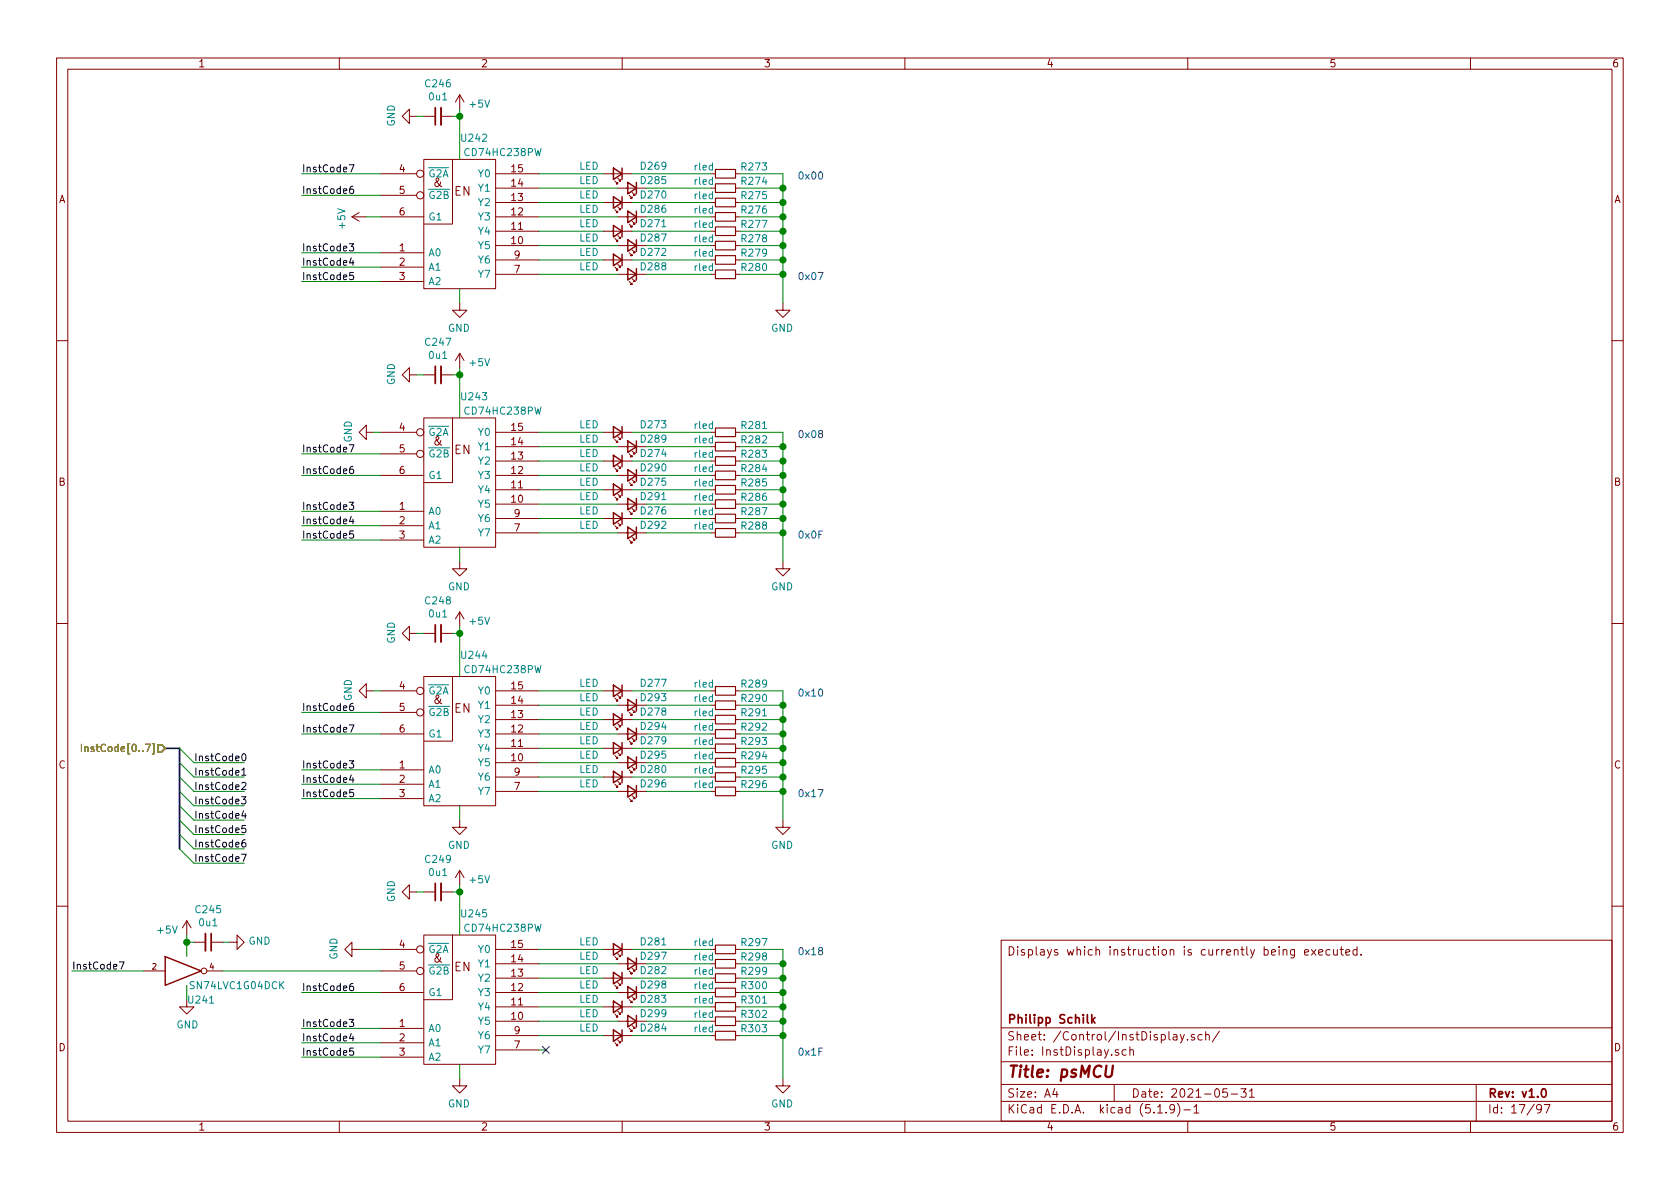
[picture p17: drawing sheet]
<svg xmlns="http://www.w3.org/2000/svg" width="297mm" height="210mm" viewBox="0 0 297 210" stroke-linecap="round" stroke-linejoin="round" font-family="sans-serif">
<defs><g id="words">
<text font-size="2.8" fill="#840000" x="178" y="190.5">Title: psMCU</text>
<g font-size="2.1" fill="#008484">
<text x="76.7" y="33.1">&amp;</text>
<text x="76.7" y="78.8">&amp;</text>
<text x="76.7" y="124.5">&amp;</text>
<text x="76.7" y="170.2">&amp;</text>
</g>
<g font-size="2.1" fill="#840000">
<text x="80.3" y="34.6">EN</text>
<text x="80.3" y="80.3">EN</text>
<text x="80.3" y="126">EN</text>
<text x="80.3" y="171.7">EN</text>
<text x="178" y="169">Displays which instruction is currently being executed.</text>
<text x="178" y="184">Sheet: /Control/InstDisplay.sch/</text>
<text x="178" y="181">Philipp Schilk</text>
<text x="178" y="186.7">File: InstDisplay.sch</text>
<text x="178" y="196.9">KiCad E.D.A. kicad (5.1.9)-1</text>
<text x="178" y="194.1">Size: A4</text>
<text x="200" y="194.1">Date: 2021-05-31</text>
<text x="263" y="194.1">Rev: v1.0</text>
<text x="263" y="196.9">Id: 17/97</text>
</g>
<g font-size="1.8" fill="#840000">
<text x="35" y="11.9">1</text>
<text x="85" y="11.9">2</text>
<text x="135" y="11.9">3</text>
<text x="185" y="11.9">4</text>
<text x="235" y="11.9">5</text>
<text x="285" y="11.9">6</text>
<text x="10.4" y="35.9">A</text>
<text x="70.6" y="30.5">4</text>
<text x="70.6" y="34.3">5</text>
<text x="90.5" y="35.6">13</text>
<text x="90.5" y="33">14</text>
<text x="90.5" y="30.5">15</text>
<text x="285.4" y="35.9">A</text>
<text x="70.6" y="38.1">6</text>
<text x="90.5" y="40.6">11</text>
<text x="90.5" y="38.1">12</text>
<text x="70.6" y="44.4">1</text>
<text x="70.6" y="47">2</text>
<text x="90.5" y="43.2">10</text>
<text x="91" y="45.7">9</text>
<text x="70.6" y="49.5">3</text>
<text x="91" y="48.3">7</text>
<text x="70.6" y="76.2">4</text>
<text x="90.5" y="76.2">15</text>
<text x="70.6" y="80">5</text>
<text x="70.6" y="83.8">6</text>
<text x="90.5" y="83.8">12</text>
<text x="90.5" y="81.3">13</text>
<text x="90.5" y="78.7">14</text>
<text x="10.4" y="85.9">B</text>
<text x="90.5" y="88.9">10</text>
<text x="90.5" y="86.4">11</text>
<text x="285.4" y="85.9">B</text>
<text x="70.6" y="90.2">1</text>
<text x="70.6" y="92.7">2</text>
<text x="70.6" y="95.2">3</text>
<text x="91" y="94">7</text>
<text x="91" y="91.4">9</text>
<text x="70.6" y="121.9">4</text>
<text x="70.6" y="125.7">5</text>
<text x="90.5" y="124.5">14</text>
<text x="90.5" y="121.9">15</text>
<text x="70.6" y="129.5">6</text>
<text x="90.5" y="129.5">12</text>
<text x="90.5" y="127">13</text>
<text x="10.4" y="135.9">C</text>
<text x="70.6" y="135.9">1</text>
<text x="90.5" y="134.6">10</text>
<text x="90.5" y="132.1">11</text>
<text x="91" y="137.2">9</text>
<text x="285.4" y="135.9">C</text>
<text x="70.6" y="138.4">2</text>
<text x="70.6" y="141">3</text>
<text x="91" y="139.7">7</text>
<text x="70.6" y="167.6">4</text>
<text x="90.5" y="167.6">15</text>
<text x="70.6" y="171.4">5</text>
<text x="90.5" y="172.7">13</text>
<text x="90.5" y="170.2">14</text>
<text x="70.6" y="175.3">6</text>
<text x="90.5" y="177.8">11</text>
<text x="90.5" y="175.3">12</text>
<text x="10.4" y="185.9">D</text>
<text x="70.6" y="181.6">1</text>
<text x="70.6" y="184.1">2</text>
<text x="90.5" y="180.3">10</text>
<text x="91" y="185.4">7</text>
<text x="91" y="182.9">9</text>
<text x="285.4" y="185.9">D</text>
<text x="70.6" y="186.7">3</text>
<text x="35" y="199.9">1</text>
<text x="85" y="199.9">2</text>
<text x="135" y="199.9">3</text>
<text x="185" y="199.9">4</text>
<text x="235" y="199.9">5</text>
<text x="285" y="199.9">6</text>
</g>
<g font-size="1.8" fill="#008484">
<text x="75.3" y="15.4">C246</text>
<text x="75.9" y="17.7">0u1</text>
<text x="69.8" y="22.4" transform="rotate(-90 69.8 22.4)">GND</text>
<text x="83.2" y="19">+5V</text>
<text x="81.7" y="25.1">U242</text>
<text x="82.5" y="27.6">CD74HC238PW</text>
<text x="75.7" y="31.4">G2A</text>
<text x="75.7" y="35.2">G2B</text>
<text x="84.7" y="33.9">Y1</text>
<text x="84.7" y="31.4">Y0</text>
<text x="102.4" y="30">LED</text>
<text x="102.4" y="35.1">LED</text>
<text x="102.4" y="32.6">LED</text>
<text x="113.4" y="30">D269</text>
<text x="113.4" y="35.1">D270</text>
<text x="113.4" y="32.6">D285</text>
<text x="122.8" y="35.2">rled</text>
<text x="122.8" y="32.7">rled</text>
<text x="122.8" y="30.1">rled</text>
<text x="131.2" y="35.2">R275</text>
<text x="131.2" y="32.7">R274</text>
<text x="131.2" y="30.1">R273</text>
<text x="61.1" y="40.3" transform="rotate(-90 61.1 40.3)">+5V</text>
<text x="75.7" y="39">G1</text>
<text x="84.7" y="41.5">Y4</text>
<text x="84.7" y="39">Y3</text>
<text x="84.7" y="36.4">Y2</text>
<text x="102.4" y="40.2">LED</text>
<text x="102.4" y="37.6">LED</text>
<text x="113.4" y="40.2">D271</text>
<text x="113.4" y="37.6">D286</text>
<text x="122.8" y="40.3">rled</text>
<text x="122.8" y="37.8">rled</text>
<text x="131.2" y="40.3">R277</text>
<text x="131.2" y="37.8">R276</text>
<text x="75.7" y="45.3">A0</text>
<text x="75.7" y="47.9">A1</text>
<text x="84.7" y="44.1">Y5</text>
<text x="84.7" y="46.6">Y6</text>
<text x="102.4" y="47.8">LED</text>
<text x="102.4" y="45.3">LED</text>
<text x="102.4" y="42.7">LED</text>
<text x="113.4" y="47.8">D288</text>
<text x="113.4" y="45.3">D272</text>
<text x="113.4" y="42.7">D287</text>
<text x="122.8" y="45.4">rled</text>
<text x="122.8" y="42.8">rled</text>
<text x="122.8" y="47.9">rled</text>
<text x="131.2" y="45.4">R279</text>
<text x="131.2" y="42.8">R278</text>
<text x="131.2" y="47.9">R280</text>
<text x="75.7" y="50.4">A2</text>
<text x="84.7" y="49.1">Y7</text>
<text x="79.2" y="58.7">GND</text>
<text x="136.3" y="58.7">GND</text>
<text x="75.3" y="61.2">C247</text>
<text x="75.9" y="63.5">0u1</text>
<text x="83.2" y="64.8">+5V</text>
<text x="69.8" y="68.1" transform="rotate(-90 69.8 68.1)">GND</text>
<text x="81.7" y="70.8">U243</text>
<text x="75.7" y="77.1">G2A</text>
<text x="82.5" y="73.3">CD74HC238PW</text>
<text x="84.7" y="77.1">Y0</text>
<text x="102.4" y="75.7">LED</text>
<text x="113.4" y="75.7">D273</text>
<text x="122.8" y="75.9">rled</text>
<text x="131.2" y="75.9">R281</text>
<text x="62.2" y="78.3" transform="rotate(-90 62.2 78.3)">GND</text>
<text x="75.7" y="80.9">G2B</text>
<text x="84.7" y="82.2">Y2</text>
<text x="84.7" y="79.6">Y1</text>
<text x="102.4" y="83.4">LED</text>
<text x="102.4" y="80.8">LED</text>
<text x="102.4" y="78.3">LED</text>
<text x="113.4" y="83.4">D290</text>
<text x="113.4" y="80.8">D274</text>
<text x="113.4" y="78.3">D289</text>
<text x="122.8" y="83.5">rled</text>
<text x="122.8" y="80.9">rled</text>
<text x="122.8" y="78.4">rled</text>
<text x="131.2" y="83.5">R284</text>
<text x="131.2" y="80.9">R283</text>
<text x="131.2" y="78.4">R282</text>
<text x="75.7" y="84.7">G1</text>
<text x="84.7" y="89.8">Y5</text>
<text x="84.7" y="87.2">Y4</text>
<text x="84.7" y="84.7">Y3</text>
<text x="102.4" y="88.4">LED</text>
<text x="102.4" y="85.9">LED</text>
<text x="113.4" y="88.4">D291</text>
<text x="113.4" y="85.9">D275</text>
<text x="122.8" y="88.6">rled</text>
<text x="122.8" y="86">rled</text>
<text x="131.2" y="88.6">R286</text>
<text x="131.2" y="86">R285</text>
<text x="75.7" y="91.1">A0</text>
<text x="75.7" y="93.6">A1</text>
<text x="84.7" y="94.9">Y7</text>
<text x="84.7" y="92.3">Y6</text>
<text x="102.4" y="93.5">LED</text>
<text x="102.4" y="91">LED</text>
<text x="113.4" y="93.5">D292</text>
<text x="113.4" y="91">D276</text>
<text x="122.8" y="93.6">rled</text>
<text x="122.8" y="91.1">rled</text>
<text x="131.2" y="93.6">R288</text>
<text x="131.2" y="91.1">R287</text>
<text x="75.7" y="96.1">A2</text>
<text x="75.3" y="106.9">C248</text>
<text x="79.2" y="104.4">GND</text>
<text x="136.3" y="104.4">GND</text>
<text x="69.8" y="113.8" transform="rotate(-90 69.8 113.8)">GND</text>
<text x="75.9" y="109.2">0u1</text>
<text x="83.2" y="110.5">+5V</text>
<text x="81.7" y="116.5">U244</text>
<text x="82.5" y="119">CD74HC238PW</text>
<text x="62.2" y="124" transform="rotate(-90 62.2 124)">GND</text>
<text x="75.7" y="122.8">G2A</text>
<text x="84.7" y="125.3">Y1</text>
<text x="84.7" y="122.8">Y0</text>
<text x="102.4" y="124">LED</text>
<text x="102.4" y="121.5">LED</text>
<text x="113.4" y="124">D293</text>
<text x="113.4" y="121.5">D277</text>
<text x="122.8" y="124.1">rled</text>
<text x="122.8" y="121.6">rled</text>
<text x="131.2" y="124.1">R290</text>
<text x="131.2" y="121.6">R289</text>
<text x="75.7" y="126.6">G2B</text>
<text x="75.7" y="130.4">G1</text>
<text x="84.7" y="130.4">Y3</text>
<text x="84.7" y="127.9">Y2</text>
<text x="102.4" y="126.5">LED</text>
<text x="102.4" y="131.6">LED</text>
<text x="102.4" y="129.1">LED</text>
<text x="113.4" y="126.5">D278</text>
<text x="113.4" y="131.6">D279</text>
<text x="113.4" y="129.1">D294</text>
<text x="122.8" y="131.7">rled</text>
<text x="122.8" y="129.2">rled</text>
<text x="122.8" y="126.7">rled</text>
<text x="131.2" y="131.7">R293</text>
<text x="131.2" y="129.2">R292</text>
<text x="131.2" y="126.7">R291</text>
<text x="75.7" y="136.8">A0</text>
<text x="84.7" y="135.5">Y5</text>
<text x="84.7" y="133">Y4</text>
<text x="102.4" y="136.7">LED</text>
<text x="102.4" y="134.2">LED</text>
<text x="113.4" y="136.7">D280</text>
<text x="113.4" y="134.2">D295</text>
<text x="122.8" y="136.8">rled</text>
<text x="122.8" y="134.3">rled</text>
<text x="131.2" y="136.8">R295</text>
<text x="131.2" y="134.3">R294</text>
<text x="75.7" y="139.3">A1</text>
<text x="75.7" y="141.9">A2</text>
<text x="84.7" y="140.6">Y7</text>
<text x="84.7" y="138">Y6</text>
<text x="102.4" y="139.2">LED</text>
<text x="113.4" y="139.2">D296</text>
<text x="122.8" y="139.4">rled</text>
<text x="131.2" y="139.4">R296</text>
<text x="75.3" y="152.6">C249</text>
<text x="75.9" y="154.9">0u1</text>
<text x="79.2" y="150.1">GND</text>
<text x="136.3" y="150.1">GND</text>
<text x="34.7" y="161.5">C245</text>
<text x="69.8" y="159.6" transform="rotate(-90 69.8 159.6)">GND</text>
<text x="83.2" y="156.2">+5V</text>
<text x="27.9" y="165.1">+5V</text>
<text x="35.3" y="163.8">0u1</text>
<text x="43.9" y="167.1">GND</text>
<text x="81.7" y="162.2">U245</text>
<text x="82.5" y="164.8">CD74HC238PW</text>
<text x="102.4" y="167.2">LED</text>
<text x="113.4" y="167.2">D281</text>
<text x="122.8" y="167.3">rled</text>
<text x="131.2" y="167.3">R297</text>
<text x="59.7" y="169.7" transform="rotate(-90 59.7 169.7)">GND</text>
<text x="75.7" y="168.5">G2A</text>
<text x="75.7" y="172.3">G2B</text>
<text x="84.7" y="173.6">Y2</text>
<text x="84.7" y="171.1">Y1</text>
<text x="84.7" y="168.5">Y0</text>
<text x="102.4" y="169.7">LED</text>
<text x="102.4" y="172.3">LED</text>
<text x="113.4" y="169.7">D297</text>
<text x="113.4" y="172.3">D282</text>
<text x="122.8" y="172.4">rled</text>
<text x="122.8" y="169.8">rled</text>
<text x="131.2" y="172.4">R299</text>
<text x="131.2" y="169.8">R298</text>
<text x="33.5" y="177.5">U241</text>
<text x="33.9" y="174.9">SN74LVC1G04DCK</text>
<text x="75.7" y="176.1">G1</text>
<text x="84.7" y="178.7">Y4</text>
<text x="84.7" y="176.1">Y3</text>
<text x="102.4" y="174.8">LED</text>
<text x="102.4" y="177.3">LED</text>
<text x="102.4" y="179.9">LED</text>
<text x="113.4" y="174.8">D298</text>
<text x="113.4" y="177.3">D283</text>
<text x="113.4" y="179.9">D299</text>
<text x="122.8" y="177.5">rled</text>
<text x="122.8" y="174.9">rled</text>
<text x="131.2" y="177.5">R301</text>
<text x="131.2" y="174.9">R300</text>
<text x="31.2" y="181.9">GND</text>
<text x="75.7" y="182.5">A0</text>
<text x="75.7" y="185">A1</text>
<text x="84.7" y="181.2">Y5</text>
<text x="84.7" y="183.8">Y6</text>
<text x="102.4" y="182.4">LED</text>
<text x="113.4" y="182.4">D284</text>
<text x="122.8" y="182.5">rled</text>
<text x="122.8" y="180">rled</text>
<text x="131.2" y="182.5">R303</text>
<text x="131.2" y="180">R302</text>
<text x="75.7" y="187.6">A2</text>
<text x="84.7" y="186.3">Y7</text>
<text x="79.2" y="195.8">GND</text>
<text x="136.3" y="195.8">GND</text>
</g>
<g font-size="1.8">
<text x="53.3" y="34.3">InstCode6</text>
<text x="53.3" y="30.5">InstCode7</text>
<text x="53.3" y="47">InstCode4</text>
<text x="53.3" y="44.4">InstCode3</text>
<text x="53.3" y="49.5">InstCode5</text>
<text x="53.3" y="83.8">InstCode6</text>
<text x="53.3" y="80">InstCode7</text>
<text x="53.3" y="95.2">InstCode5</text>
<text x="53.3" y="92.7">InstCode4</text>
<text x="53.3" y="90.2">InstCode3</text>
<text x="53.3" y="125.7">InstCode6</text>
<text x="53.3" y="129.5">InstCode7</text>
<text x="34.3" y="137.2">InstCode1</text>
<text x="34.3" y="134.6">InstCode0</text>
<text x="53.3" y="135.9">InstCode3</text>
<text x="34.3" y="142.2">InstCode3</text>
<text x="34.3" y="139.7">InstCode2</text>
<text x="53.3" y="141">InstCode5</text>
<text x="53.3" y="138.4">InstCode4</text>
<text x="34.3" y="149.9">InstCode6</text>
<text x="34.3" y="144.8">InstCode4</text>
<text x="34.3" y="147.3">InstCode5</text>
<text x="34.3" y="152.4">InstCode7</text>
<text x="12.7" y="171.4">InstCode7</text>
<text x="53.3" y="175.3">InstCode6</text>
<text x="53.3" y="184.1">InstCode4</text>
<text x="53.3" y="181.6">InstCode3</text>
<text x="53.3" y="186.7">InstCode5</text>
</g>
<g font-size="1.8" fill="#0000c2">
<text x="141" y="31.7">0x00</text>
<text x="141" y="49.5">0x07</text>
<text x="141" y="77.5">0x08</text>
<text x="141" y="95.2">0x0F</text>
<text x="141" y="123.2">0x10</text>
<text x="141" y="141">0x17</text>
<text x="141" y="168.9">0x18</text>
<text x="141" y="186.7">0x1F</text>
</g>
<text font-size="1.8" fill="#848400" x="16" y="133">InstCode[0..7]</text>
<g font-size="1.4" fill="#840000">
<text x="26.9" y="171.4">2</text>
<text x="37.1" y="171.4">4</text>
</g>
</g></defs>
<g fill="none" stroke="#840000" stroke-width=".18">
<path d="M10 10.3h277v189.9h-277zM12 12.2h273v186.1h-273zM60 10.3v1.9M81.3 16.8v2.5M81.3 16.8l.7 1.2M81.3 16.8l-.8 1.2M110 10.3v1.9M160 10.3v1.9M210 10.3v1.9M260 10.3v1.9M62.2 38.3h2.6M62.2 38.3l1.3 .8"/>
<path d="M63.5 37.6l-1.3 .7M67.3 38.3h7.6M67.3 30.7h6.4M67.3 34.5h6.4M72.4 20.6v1.2l-1.3-1.2 1.3-1.3v1.3h1.3M74.9 28.2h12.7v22.8h-12.7zM74.9 20.6h2.1M78 20.6h2M80 28.2v11.4h-5.1M87.6 38.3h7.6M87.6 30.7h7.6M87.6 35.8h7.6"/>
<path d="M87.6 33.3h7.6M106.7 30.7h5.1M106.7 35.8h5.1M108.7 32l.5 .5h-.2h.2v-.2M108.7 37.1l.5 .5h-.2h.2v-.3M109.2 31.5l.5 .5h-.2h.2v-.3M109.2 36.6l.5 .5h-.2h.2v-.3M109.2 38.3h5.1M109.2 33.3h5.1M111.3 39.6l.5 .5h-.3h.3v-.2M111.3 34.5l.5 .5h-.3h.3v-.2M111.8 39.1l.5 .5h-.3h.3v-.2"/>
<path d="M111.8 34l.5 .5h-.3h.3v-.2M125.7 38.3h.8M125.7 30.7h.8M125.7 35.8h.8M125.7 33.3h.8M130 38.3h.8M130 30.7h.8M130 35.8h.8M130 33.3h.8M67.3 44.7h7.6M67.3 47.2h7.6M67.3 49.8h7.6"/>
<path d="M81.3 53.6v1.3h-1.3l1.3 1.2 1.2-1.2h-1.2M87.6 48.5h7.6M87.6 46h7.6M87.6 43.4h7.6M87.6 40.9h7.6M106.7 46h5.1M106.7 40.9h5.1M108.7 47.2l.5 .5h-.2h.2v-.2M108.7 42.2l.5 .5h-.2h.2v-.3M109.2 46.7l.5 .5h-.2h.2v-.2M109.2 41.7l.5 .5h-.2h.2v-.3M109.2 48.5h5.1"/>
<path d="M109.2 43.4h5.1M111.3 49.8l.5 .5h-.3h.3v-.3M111.3 44.7l.5 .5h-.3h.3v-.2M111.8 49.3l.5 .5h-.3h.3v-.3M111.8 44.2l.5 .5h-.3h.3v-.3M125.7 48.5h.8M125.7 46h.8M125.7 43.4h.8M125.7 40.9h.8M130 48.5h.8M130 46h.8M130 43.4h.8"/>
<path d="M130 40.9h.8M138.4 53.6v1.3h-1.2l1.2 1.2 1.3-1.2h-1.3M10 60.2h2M64.8 76.4v1.3l-1.3-1.3 1.3-1.2v1.2h1.2M67.3 76.4h6.4M72.4 66.3v1.3l-1.3-1.3 1.3-1.3v1.3h1.3M74.9 73.9h12.7v22.9h-12.7zM74.9 66.3h2.1M78 66.3h2M80 73.9v11.4h-5.1M81.3 62.5v2.5M81.3 62.5l.7 1.2"/>
<path d="M81.3 62.5l-.8 1.2M87.6 79h7.6M87.6 76.4h7.6M106.7 76.4h5.1M108.7 77.7l.5 .5h-.2h.2v-.2M109.2 77.2l.5 .5h-.2h.2v-.2M109.2 79h5.1M111.8 79.8l.5 .5h-.3h.3v-.3M125.7 79h.8M125.7 76.4h.8M130 79h.8M130 76.4h.8"/>
<path d="M285 60.2h2M67.3 84.1h7.6M67.3 90.4h7.6M67.3 93h7.6M67.3 95.5h7.6M67.3 80.3h6.4M81.3 99.3v1.3h-1.3l1.3 1.2 1.2-1.2h-1.2M87.6 94.2h7.6M87.6 91.7h7.6M87.6 89.1h7.6M87.6 86.6h7.6M87.6 84.1h7.6"/>
<path d="M87.6 81.5h7.6M106.7 91.7h5.1M106.7 86.6h5.1M106.7 81.5h5.1M108.7 93l.5 .5h-.2h.2v-.3M108.7 87.9l.5 .5h-.2h.2v-.3M108.7 82.8l.5 .5h-.2h.2v-.2M109.2 92.5l.5 .5h-.2h.2v-.3M109.2 87.4l.5 .5h-.2h.2v-.3M109.2 82.3l.5 .5h-.2h.2v-.3M109.2 94.2h5.1M109.2 89.1h5.1"/>
<path d="M109.2 84.1h5.1M111.3 95.5l.5 .5h-.3h.3v-.2M111.3 90.4l.5 .5h-.3h.3v-.2M111.3 85.3l.5 .5h-.3h.3v-.2M111.3 80.3l.5 .5h-.3h.3v-.3M111.8 95l.5 .5h-.3h.3v-.3M111.8 89.9l.5 .5h-.3h.3v-.2M111.8 84.8l.5 .5h-.3h.3v-.2M125.7 94.2h.8M125.7 91.7h.8M125.7 89.1h.8M125.7 86.6h.8"/>
<path d="M125.7 84.1h.8M125.7 81.5h.8M130 94.2h.8M130 91.7h.8M130 89.1h.8M130 86.6h.8M130 84.1h.8M130 81.5h.8M138.4 99.3v1.3h-1.2l1.2 1.2 1.3-1.2h-1.3M10 110.3h2M72.4 112v1.3l-1.3-1.3 1.3-1.3v1.3h1.3M74.9 119.6h12.7v22.9h-12.7z"/>
<path d="M74.9 112h2.1M78 112h2M80 119.6v11.5h-5.1M81.3 108.2v2.5M81.3 108.2l.7 1.3M81.3 108.2l-.8 1.3M285 110.3h2M64.8 122.2v1.2l-1.3-1.2 1.3-1.3v1.3h1.2M67.3 129.8h7.6M67.3 122.2h6.4M67.3 136.1h7.6M67.3 138.7h7.6"/>
<path d="M67.3 126h6.4M87.6 139.9h7.6M87.6 137.4h7.6M87.6 134.9h7.6M87.6 132.3h7.6M87.6 129.8h7.6M87.6 127.2h7.6M87.6 124.7h7.6M87.6 122.2h7.6M106.7 137.4h5.1M106.7 132.3h5.1M106.7 127.2h5.1"/>
<path d="M106.7 122.2h5.1M108.7 128.5l.5 .5h-.2h.2v-.2M108.7 138.7l.5 .5h-.2h.2v-.3M108.7 133.6l.5 .5h-.2h.2v-.2M108.7 123.4l.5 .5h-.2h.2v-.2M109.2 128l.5 .5h-.2h.2v-.2M109.2 138.2l.5 .5h-.2h.2v-.3M109.2 133.1l.5 .5h-.2h.2v-.3M109.2 122.9l.5 .5h-.2h.2v-.2M109.2 139.9h5.1M109.2 134.9h5.1M109.2 129.8h5.1"/>
<path d="M109.2 124.7h5.1M111.3 136.1l.5 .5h-.3h.3v-.2M111.3 131.1l.5 .5h-.3h.3v-.3M111.3 126l.5 .5h-.3h.3v-.3M111.8 135.6l.5 .5h-.3h.3v-.2M111.8 130.6l.5 .5h-.3h.3v-.3M111.8 125.5l.5 .5h-.3h.3v-.3M125.7 139.9h.8M125.7 137.4h.8M125.7 134.9h.8M125.7 132.3h.8M125.7 129.8h.8"/>
<path d="M125.7 127.2h.8M125.7 124.7h.8M125.7 122.2h.8M130 139.9h.8M130 137.4h.8M130 134.9h.8M130 132.3h.8M130 129.8h.8M130 127.2h.8M130 124.7h.8M130 122.2h.8M67.3 141.2h7.6"/>
<path d="M72.4 157.7v1.3l-1.3-1.3 1.3-1.2v1.2h1.3M74.9 157.7h2.1M78 157.7h2M81.3 145v1.3h-1.3l1.3 1.3 1.2-1.3h-1.2M81.3 153.9l.7 1.3M81.3 153.9v2.6M81.3 153.9l-.8 1.3M111.3 141.2l.5 .5h-.3h.3v-.2M111.8 140.7l.5 .5h-.3h.3v-.2M138.4 145v1.3h-1.2l1.2 1.3 1.3-1.3h-1.3M10 160.2h2M25.4 171.7h3.8"/>
<path d="M33 176.8v1.2h1.3l-1.3 1.3-1.3-1.3h1.3M33 162.8l-.7 1.3M33 162.8v2.5M33 162.8l.8 1.3M34.3 166.6h2M36.6 171.7h2.8M37.3 166.6h2.1M40.6 166.6h1.3v-1.3l1.3 1.3-1.3 1.3v-1.3M62.2 167.9v1.3l-1.2-1.3 1.2-1.3v1.3h1.3M67.3 167.9h6.4M67.3 171.7h6.4M67.3 175.5h7.6"/>
<path d="M74.9 165.3h12.7v22.9h-12.7zM80 165.3v11.5h-5.1M87.6 167.9h7.6M87.6 178h7.6M87.6 175.5h7.6M87.6 173h7.6M87.6 170.4h7.6M106.7 167.9h5.1M106.7 178h5.1M106.7 173h5.1M108.7 174.2l.5 .5h-.2h.2v-.2M108.7 179.3l.5 .5h-.2h.2v-.2"/>
<path d="M108.7 169.2l.5 .5h-.2h.2v-.3M109.2 173.7l.5 .5h-.2h.2v-.2M109.2 178.8l.5 .5h-.2h.2v-.2M109.2 168.7l.5 .5h-.2h.2v-.3M109.2 175.5h5.1M109.2 170.4h5.1M111.3 171.7l.5 .5h-.3h.3v-.2M111.3 176.8l.5 .5h-.3h.3v-.3M111.8 171.2l.5 .5h-.3h.3v-.3M111.8 176.3l.5 .5h-.3h.3v-.3M125.7 167.9h.8M125.7 178h.8"/>
<path d="M125.7 175.5h.8M125.7 173h.8M125.7 170.4h.8M130 167.9h.8M130 178h.8M130 175.5h.8M130 173h.8M130 170.4h.8M177 166.3h108v32h-108zM228.9 167.9v1.2l-.3 .3-.4-.1M228.9 168l-.5-.1-.2 .3 .1 .6h.6M230.7 168.4l.7-.1-.1-.3-.4-.1-.2 .2v.7h.6"/>
<path d="M231.9 167.9l.8 1M232.7 167.9l-.8 1M233.1 168.4l.8-.1-.1-.3-.4-.1-.3 .2 .1 .7h.6M235.2 168l-.5-.1-.3 .3 .1 .6 .2 .1 .5-.1M235.8 167.9v.8a.39 .39 0 0 0 .6 .1M236.4 167.9v1M236.9 167.9h.6M237.2 167.4v1.3l.3 .2M237.9 168.4l.8-.1-.1-.3-.4-.1-.3 .2 .1 .7h.6M239.9 168l-.4-.1-.3 .3 .1 .6 .2 .1 .4-.1M239.9 167.4v1.5M240.6 168.8v.1"/>
<path d="M285 160.2h2M60 198.3v1.9M67.3 181.9h7.6M67.3 184.4h7.6M67.3 186.9h7.6M81.3 190.7v1.3h-1.3l1.3 1.3 1.2-1.3h-1.2M87.6 183.1h7.6M87.6 180.6h7.6M87.6 185.7h7.6M106.7 183.1h5.1M108.7 184.4l.5 .5h-.2h.2v-.2M109.2 183.9l.5 .5h-.2h.2v-.3"/>
<path d="M109.2 180.6h5.1M110 198.3v1.9M111.3 181.9l.5 .5h-.3h.3v-.3M111.8 181.4l.5 .5h-.3h.3v-.3M125.7 183.1h.8M125.7 180.6h.8M130 183.1h.8M130 180.6h.8M138.4 190.7v1.3h-1.2l1.2 1.3 1.3-1.3h-1.3M160 198.3v1.9M177 194.8h108M177 191.8h108"/>
<path d="M177 187.8h108M177 181.8h108M186.5 192.5l-.4 1h1M186.8 193v1M197 191.8v3M197.8 185.7a.37 .37 0 0 0-.6 .1l.1 .2 .5 .2v.1l-.2 .3-.4-.1M199.1 185.7l-.4-.1-.3 .3 .1 .6 .2 .1 .4-.1M199.8 185.7a.37 .37 0 0 1 .6 .1v.8M199.8 185.1v1.5M204.7 196.8h.8M206.2 196.7v.1M207.5 183h.6v.9"/>
<path d="M207.7 196l-.1 .1a.48 .48 0 0 1-.6 .1l-.2-.2 .2-.6a.48 .48 0 0 1 .6 .1 1.27 1.27 0 0 1-.2 1.2l-.4 .1M208.1 183.3l-.5 .1-.2 .2 .2 .3 .5-.1M208.2 195.1a1.71 1.71 0 0 1 0 2.3M208.7 182.9l.3 1M209.3 196.3h1.2M209.4 182.9l-.5 1.4-.2 .1M210 183.8v.1M210 198.3v1.9M211.1 195.8l.4-.5v1.5M211.1 196.8h.9M211.2 183l-.4-.1-.2 .2 .1 .3 .5 .1v.3h-.6M212.5 183l-.4-.1-.3 .3 .1 .6 .2 .1 .4-.1"/>
<path d="M213.2 183.1l.2-.2 .3 .1 .1 .9M213.2 182.4v1.5M215.6 182.3l-1.3 2M217 192.5h-.7l-.1 .7 .2-.1 .5 .1 .1 .2v.5l-.2 .1-.6-.1M217.7 193.5h1.1M219.4 192.5h.9l-.5 .6 .5 .1v.7l-.3 .1-.6-.1M220.9 193l.4-.5v1.5M220.9 194h.9M260 198.3v1.9M261 191.8v6.5M272.5 196l-.1 .2a.48 .48 0 0 1-.6-.1v-.6a.48 .48 0 0 1 .6-.1l.1 .1a1.19 1.19 0 0 1-.2 1.2l-.5 .1M273 195.3h1l-.6 1.5"/>
<circle cx="74.3" cy="34.5" r=".63"/>
<circle cx="74.3" cy="30.7" r=".63"/>
<circle cx="74.3" cy="76.4" r=".63"/>
<circle cx="74.3" cy="80.3" r=".63"/>
<circle cx="74.3" cy="122.2" r=".63"/>
<circle cx="74.3" cy="126" r=".63"/>
<circle cx="36.1" cy="171.7" r=".51"/>
<circle cx="74.3" cy="167.9" r=".63"/>
<circle cx="74.3" cy="171.7" r=".63"/>
</g>
<path d="M77 19v3.1M77 64.8v3M77 110.5v3M77 156.2v3.1M37.3 165.1v3M192.3 179.4v1.3l.2 .2M193 179.4v1.5M193.6 179.9l-.6 .6M193.2 180.4l.4 .5M272.7 192.7l.2-.2a.81 .81 0 0 1 .6 .6 .81 .81 0 0 1-.3 .8l-.2 .1a.79 .79 0 0 1-.3-1.3z" fill="none" stroke="#840000" stroke-width=".3"/>
<path d="M195.6 188.4l-.2 1.7 .2 .2a.66 .66 0 0 0 1-.2l.2-1.7" fill="none" stroke="#840000" stroke-width=".41"/>
<g fill="none" stroke="#840000" stroke-width=".2">
<path d="M126.5 37.6h3.5v1.5h-3.5zM126.5 35h3.5v1.6h-3.5zM126.5 32.5h3.5v1.5h-3.5zM126.5 30h3.5v1.5h-3.5zM126.5 40.1h3.5v1.6h-3.5zM126.5 45.2h3.5v1.5h-3.5zM126.5 42.7h3.5v1.5h-3.5zM126.5 47.7h3.5v1.6h-3.5zM126.5 78.2h3.5v1.6h-3.5zM126.5 75.7h3.5v1.5h-3.5zM126.5 93.5h3.5v1.5h-3.5zM126.5 90.9h3.5v1.6h-3.5z"/>
<path d="M126.5 88.4h3.5v1.5h-3.5zM126.5 85.8h3.5v1.6h-3.5zM126.5 83.3h3.5v1.5h-3.5zM126.5 80.8h3.5v1.5h-3.5zM126.5 139.2h3.5v1.5h-3.5zM126.5 136.6h3.5v1.6h-3.5zM126.5 134.1h3.5v1.5h-3.5zM126.5 131.6h3.5v1.5h-3.5zM126.5 129h3.5v1.6h-3.5zM126.5 126.5h3.5v1.5h-3.5zM126.5 123.9h3.5v1.6h-3.5zM126.5 121.4h3.5v1.5h-3.5z"/>
<path d="M126.5 167.1h3.5v1.6h-3.5zM126.5 179.8h3.5v1.6h-3.5zM126.5 177.3h3.5v1.5h-3.5zM126.5 174.7h3.5v1.6h-3.5zM126.5 172.2h3.5v1.5h-3.5zM126.5 169.7h3.5v1.5h-3.5zM126.5 182.4h3.5v1.5h-3.5z"/>
</g>
<path d="M78 19v3.1M78 64.8v3M78 110.5v3M78 156.2v3.1M36.3 165.1v3" fill="none" stroke="#840000" stroke-width=".33"/>
<g fill="none" stroke="#840000" stroke-width=".25">
<path d="M108.5 29.7l1.5 1-1.5 1zM108.5 39.9l1.5 1-1.5 1zM108.5 34.8l1.5 1-1.5 1zM110 29.7v2M110 34.8v2M110 39.9v2M111 37.3l1.5 1-1.5 1.1zM111 32.3l1.5 1-1.5 1zM112.5 32.3v2M112.5 37.3v2.1M108.5 45l1.5 1-1.5 1zM110 45v2"/>
<path d="M111 47.5l1.5 1-1.5 1zM111 42.4l1.5 1-1.5 1zM112.5 42.4v2M112.5 47.5v2M108.5 75.4l1.5 1-1.5 1.1zM110 75.4v2.1M111 78l1.5 1-1.5 1zM112.5 78v2M108.5 90.7l1.5 1-1.5 1zM108.5 85.6l1.5 1-1.5 1zM108.5 80.5l1.5 1-1.5 1zM110 80.5v2"/>
<path d="M110 85.6v2M110 90.7v2M111 93.2l1.5 1-1.5 1zM111 88.1l1.5 1-1.5 1.1zM111 83.1l1.5 1-1.5 1zM112.5 83.1v2M112.5 88.1v2.1M112.5 93.2v2M108.5 126.2l1.5 1-1.5 1.1zM108.5 136.4l1.5 1-1.5 1zM108.5 131.3l1.5 1-1.5 1zM108.5 121.2l1.5 1-1.5 1z"/>
<path d="M110 121.2v2M110 126.2v2.1M110 131.3v2M110 136.4v2M111 138.9l1.5 1-1.5 1.1zM111 133.9l1.5 1-1.5 1zM111 128.8l1.5 1-1.5 1zM111 123.7l1.5 1-1.5 1zM112.5 123.7v2M112.5 128.8v2M112.5 133.9v2M112.5 138.9v2.1"/>
<path d="M29.2 169.2l6.4 2.5-6.4 2.5zM108.5 172l1.5 1-1.5 1zM108.5 177l1.5 1-1.5 1.1zM108.5 166.9l1.5 1-1.5 1zM110 166.9v2M110 172v2M110 177v2.1M111 169.4l1.5 1-1.5 1zM111 174.5l1.5 1-1.5 1zM111 179.6l1.5 1-1.5 1zM112.5 169.4v2M112.5 174.5v2"/>
<path d="M112.5 179.6v2M108.5 182.1l1.5 1-1.5 1zM110 182.1v2"/>
</g>
<path d="M29.2 132.3h2.5v17.8" fill="none" stroke="#000084" stroke-width=".3"/>
<g fill="none" stroke="#008400" stroke-width=".18">
<path d="M81.3 19.3v8.9M53.3 30.7h14M53.3 34.5h14M64.8 38.3h2.5M73.7 20.6h1.2M80 20.6h1.3M95.2 30.7h11.5M95.2 35.8h11.5M95.2 33.3h14M95.2 38.3h14M111.8 30.7h13.9M111.8 35.8h13.9"/>
<path d="M114.3 33.3h11.4M114.3 38.3h11.4M130.8 30.7h7.6v22.9M130.8 35.8h7.6M130.8 33.3h7.6M130.8 38.3h7.6M53.3 49.8h14M53.3 47.2h14M53.3 44.7h14M81.3 51v2.6M95.2 48.5h14M95.2 43.4h14"/>
<path d="M95.2 46h11.5M95.2 40.9h11.5M111.8 46h13.9M111.8 40.9h13.9M114.3 48.5h11.4M114.3 43.4h11.4M130.8 48.5h7.6M130.8 43.4h7.6M130.8 46h7.6M130.8 40.9h7.6M66 76.4h1.3M73.7 66.3h1.2"/>
<path d="M80 66.3h1.3M81.3 65v8.9M95.2 79h14M95.2 76.4h11.5M111.8 76.4h13.9M114.3 79h11.4M130.8 76.4h7.6v22.9M130.8 79h7.6M53.3 84.1h14M53.3 80.3h14M53.3 95.5h14M53.3 93h14"/>
<path d="M53.3 90.4h14M81.3 96.8v2.5M95.2 94.2h14M95.2 91.7h11.5M95.2 89.1h14M95.2 86.6h11.5M95.2 81.5h11.5M95.2 84.1h14M111.8 91.7h13.9M111.8 86.6h13.9M111.8 81.5h13.9M114.3 94.2h11.4"/>
<path d="M114.3 89.1h11.4M114.3 84.1h11.4M130.8 94.2h7.6M130.8 91.7h7.6M130.8 89.1h7.6M130.8 86.6h7.6M130.8 81.5h7.6M130.8 84.1h7.6M73.7 112h1.2M80 112h1.3M81.3 110.7v8.9M31.7 132.3l2.6 2.6h8.9"/>
<path d="M31.7 134.9l2.6 2.5h8.9M31.7 137.4l2.6 2.5h8.9M31.7 139.9l2.6 2.6h8.9M53.3 129.8h14M53.3 126h14M53.3 138.7h14M53.3 136.1h14M66 122.2h1.3M95.2 127.2h11.5M95.2 129.8h14M95.2 132.3h11.5M95.2 134.9h14"/>
<path d="M95.2 137.4h11.5M95.2 139.9h14M95.2 124.7h14M95.2 122.2h11.5M111.8 127.2h13.9M111.8 132.3h13.9M111.8 137.4h13.9M111.8 122.2h13.9M114.3 129.8h11.4M114.3 134.9h11.4M114.3 139.9h11.4M114.3 124.7h11.4"/>
<path d="M130.8 122.2h7.6v22.8M130.8 127.2h7.6M130.8 129.8h7.6M130.8 132.3h7.6M130.8 134.9h7.6M130.8 137.4h7.6M130.8 139.9h7.6M130.8 124.7h7.6M31.7 142.5l2.6 2.5h8.9M31.7 145l2.6 2.6h8.9M31.7 147.6l2.6 2.5h8.9M31.7 150.1l2.6 2.5h8.9"/>
<path d="M53.3 141.2h14M73.7 157.7h1.2M80 157.7h1.3M81.3 142.5v2.5M81.3 156.5v8.8M12.7 171.7h12.7M33 165.3v3.9M33 174.2v2.6M33 166.6h1.3M39.4 171.7h27.9M39.4 166.6h1.2M53.3 175.5h14"/>
<path d="M63.5 167.9h3.8M95.2 178h11.5M95.2 167.9h11.5M95.2 170.4h14M95.2 173h11.5M95.2 175.5h14M111.8 178h13.9M111.8 167.9h13.9M111.8 173h13.9M114.3 170.4h11.4M114.3 175.5h11.4M130.8 167.9h7.6v22.8"/>
<path d="M130.8 178h7.6M130.8 170.4h7.6M130.8 173h7.6M130.8 175.5h7.6M53.3 186.9h14M53.3 184.4h14M53.3 181.9h14M81.3 188.2v2.5M95.2 185.7h1.3M95.2 180.6h14M95.2 183.1h11.5M111.8 183.1h13.9"/>
<path d="M114.3 180.6h11.4M130.8 180.6h7.6M130.8 183.1h7.6"/>
</g>
<path d="M14.4 131.6v1.3M15 132.2l.2-.2 .3 .1 .1 .8M15 132v.9" fill="none" stroke="#848400" stroke-width=".18"/>
<path d="M27.9 131.7h.7l.6 .6-.6 .7h-.7z" fill="none" stroke="#848400" stroke-width=".25"/>
<g fill="none" stroke="#000" stroke-width=".18">
<path d="M61.7 29.1h.9l-.5 1.3M62.4 32.9h-.2a.79 .79 0 0 0-.1 1.3l.4-.1v-.6l-.4-.1-.3 .3M61.7 43.1h.8l-.4 .5 .4 .1v.5l-.2 .2-.6-.2M62.1 45.6l-.3 .9h.8M62.4 46.1v.8M62.5 48.2h-.6l-.1 .6 .2-.1 .5 .1v.5l-.2 .1-.5-.1M61.7 78.7h.9l-.5 1.2M61.7 88.8h.8l-.4 .5 .4 .1v.6l-.2 .1-.6-.1M62.1 91.3l-.3 .9h.8M62.4 82.5h-.2a.79 .79 0 0 0-.1 1.2l.4-.1v-.5l-.4-.1-.3 .2M62.4 91.8v.8M62.5 93.9h-.6l-.1 .6 .2-.1 .5 .1v.5l-.2 .2-.5-.2"/>
<path d="M42.7 136.2l.4-.4v1.3M42.7 138.5l.6-.2 .2 .4-.1 .2-.7 .7h.8M42.7 137.1h.8M42.9 133.4l.2-.1a.67 .67 0 0 1 .4 .6 .67 .67 0 0 1-.4 .6l-.4-.4zM61.7 134.5h.8l-.4 .5 .4 .1v.6l-.2 .1-.6-.1M61.7 128.2h.9l-.5 1.3M62.1 137l-.3 .9h.8M62.4 124.4h-.2a.79 .79 0 0 0-.1 1.2l.4-.1v-.5l-.4-.1-.3 .2M62.4 137.5v.8M62.5 139.6h-.6l-.1 .6 .2-.1 .5 .1v.6l-.2 .1-.5-.1M42.7 151h.8l-.5 1.3M42.7 140.9h.8l-.4 .5 .3 .1v.5l-.1 .2-.6-.2"/>
<path d="M43.1 143.4l-.4 .9h.8M43.4 148.5h-.3a.79 .79 0 0 0-.1 1.3l.4-.1v-.6l-.4-.1-.3 .2M43.4 143.9v.8M43.4 146h-.6l-.1 .6 .3-.1 .4 .1v.5l-.1 .1-.6-.1M21.1 170.1h.8l-.5 1.3M62.4 173.9h-.2a.79 .79 0 0 0-.1 1.3l.4-.1v-.6l-.4-.1-.3 .2M61.7 180.3h.8l-.4 .4 .4 .2v.5l-.2 .1-.6-.1M62.1 182.7l-.3 .9h.8M62.4 183.2v.9M62.5 185.3h-.6l-.1 .6 .2-.1 .5 .1v.6l-.2 .1-.5-.1"/>
</g>
<path d="M144.9 30.5l.1-.1a.69 .69 0 0 1 .5 .6 .69 .69 0 0 1-.5 .7 .83 .83 0 0 1-.1-1.2zM144.7 48.2h.8l-.5 1.2M145 76.7l-.2-.2v-.3l.2-.1 .3 .1 .1 .3-.5 .2-.2 .2v.3l.3 .2 .3-.1 .1-.1v-.4l-.2-.1M144.7 139.6h.8l-.5 1.3M144.9 121.9l.1-.1a.69 .69 0 0 1 .5 .7 .69 .69 0 0 1-.5 .6 .83 .83 0 0 1-.1-1.2zM145 168.1l-.2-.1v-.3l.2-.1h.3l.1 .4-.5 .2-.2 .1v.3l.3 .2h.3l.1-.2v-.4l-.2-.1" fill="none" stroke="#0000c2" stroke-width=".18"/>
<g fill="#008400" stroke="#008400" stroke-width=".25">
<circle cx="138.4" cy="132.3" r=".51"/>
<circle cx="81.3" cy="66.3" r=".51"/>
<circle cx="138.4" cy="124.7" r=".51"/>
<circle cx="138.4" cy="38.3" r=".51"/>
<circle cx="138.4" cy="40.9" r=".51"/>
<circle cx="138.4" cy="134.9" r=".51"/>
<circle cx="138.4" cy="48.5" r=".51"/>
<circle cx="138.4" cy="35.8" r=".51"/>
<circle cx="138.4" cy="33.3" r=".51"/>
<circle cx="81.3" cy="20.6" r=".51"/>
<circle cx="138.4" cy="127.2" r=".51"/>
<circle cx="138.4" cy="94.2" r=".51"/>
<circle cx="138.4" cy="175.5" r=".51"/>
<circle cx="138.4" cy="86.6" r=".51"/>
<circle cx="138.4" cy="84.1" r=".51"/>
<circle cx="138.4" cy="178" r=".51"/>
<circle cx="81.3" cy="157.7" r=".51"/>
<circle cx="138.4" cy="91.7" r=".51"/>
<circle cx="138.4" cy="180.6" r=".51"/>
<circle cx="138.4" cy="173" r=".51"/>
<circle cx="138.4" cy="183.1" r=".51"/>
<circle cx="33" cy="166.6" r=".51"/>
<circle cx="138.4" cy="81.5" r=".51"/>
<circle cx="138.4" cy="170.4" r=".51"/>
<circle cx="138.4" cy="79" r=".51"/>
<circle cx="138.4" cy="129.8" r=".51"/>
<circle cx="81.3" cy="112" r=".51"/>
<circle cx="138.4" cy="139.9" r=".51"/>
<circle cx="138.4" cy="137.4" r=".51"/>
<circle cx="138.4" cy="89.1" r=".51"/>
<circle cx="138.4" cy="46" r=".51"/>
<circle cx="138.4" cy="43.4" r=".51"/>
</g>
<path d="M95.9 185.1l1.2 1.2M97.1 185.1l-1.2 1.2" fill="none" stroke="#000084" stroke-width=".18"/>
<use href="#words"/>
</svg>
